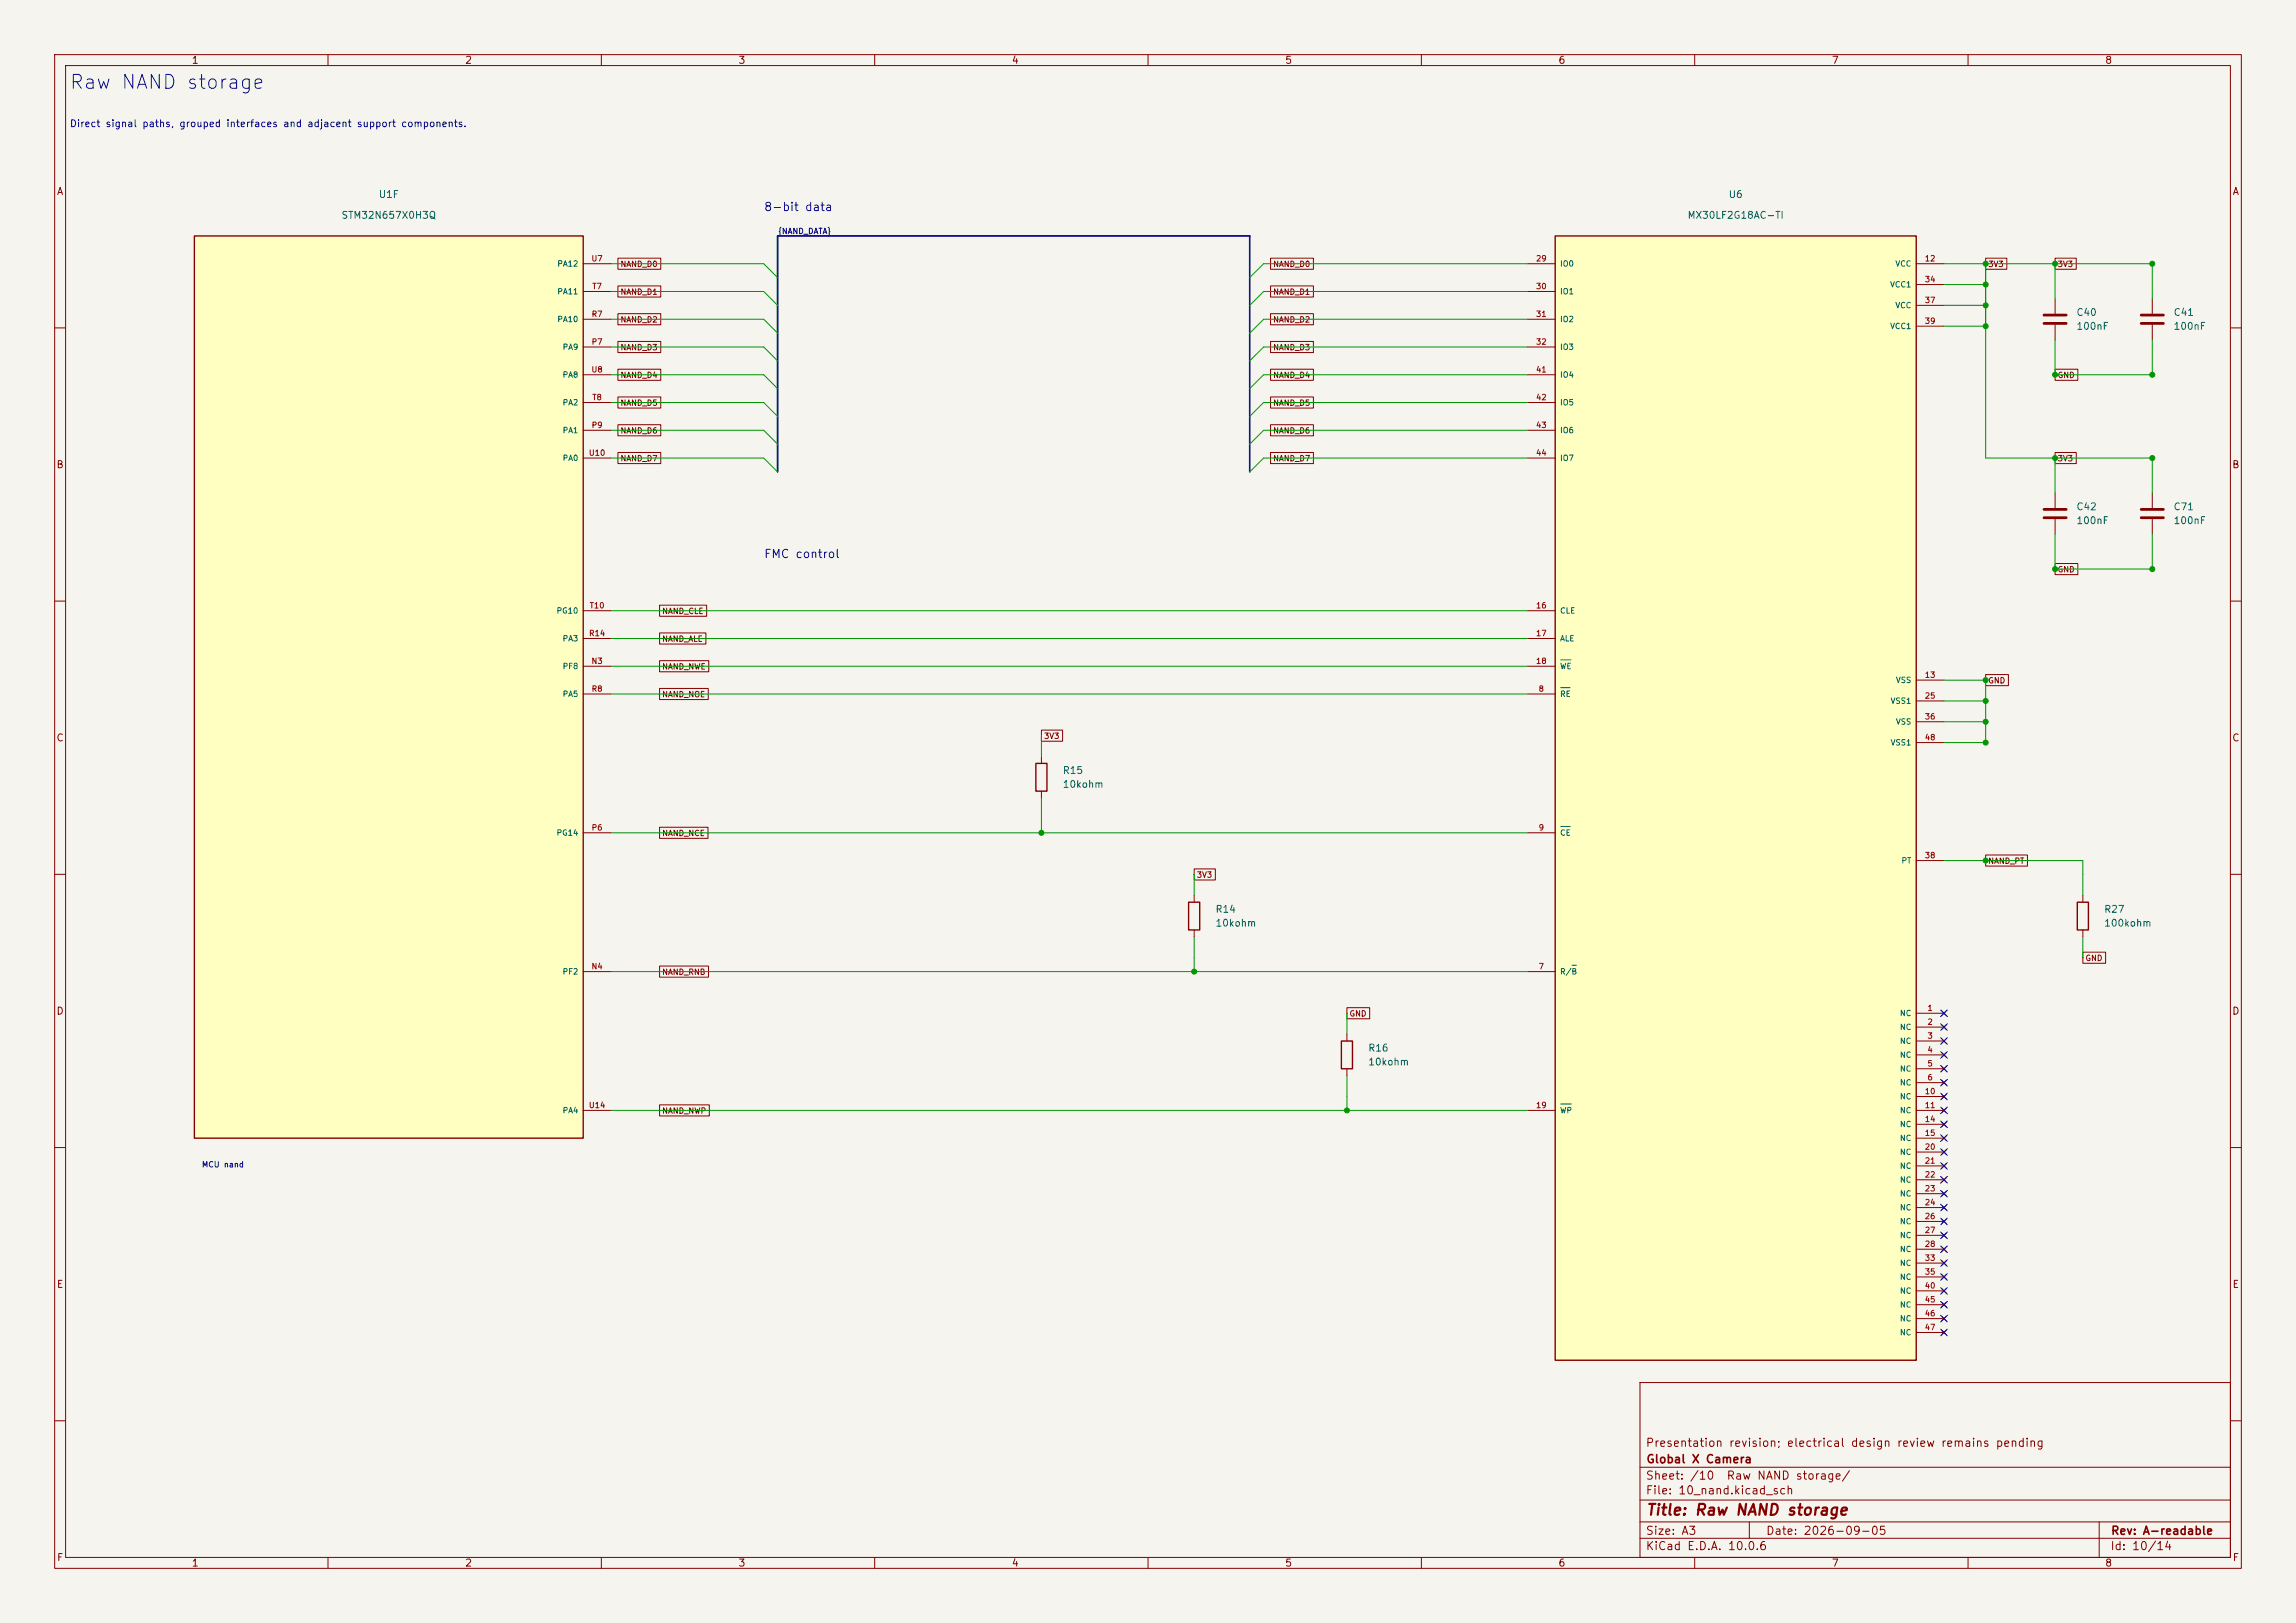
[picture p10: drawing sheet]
<svg xmlns="http://www.w3.org/2000/svg" width="420mm" height="297mm" viewBox="0 0 420 297" stroke-linecap="round" stroke-linejoin="round" font-family="sans-serif">
<defs><g id="words">
<text font-size="2.5" fill="#0000c2" x="12.5" y="16.9">Raw NAND storage</text>
<text font-size="2" fill="#840000" x="301" y="277.8">Title: Raw NAND storage</text>
<g font-size="1.5" fill="#0000c2">
<text x="139.6" y="39">8-bit data</text>
<text x="139.6" y="102.5">FMC control</text>
</g>
<g font-size="1.5" fill="#840000">
<text x="300.9" y="265.1">Presentation revision; electrical design review remains pending</text>
<text x="301" y="268.1">Global X Camera</text>
<text x="300.9" y="273.8">File: 10_nand.kicad_sch</text>
<text x="300.9" y="271.1">Sheet: /10</text>
<text x="315.7" y="271.1">Raw NAND storage/</text>
<text x="300.9" y="281.2">Size: A3</text>
<text x="322.9" y="281.2">Date: 2026-09-05</text>
<text x="386" y="281.2">Rev: A-readable</text>
<text x="300.9" y="284">KiCad E.D.A. 10.0.6</text>
<text x="385.9" y="284">Id: 10/14</text>
</g>
<g font-size="1.3" fill="#840000">
<text x="35" y="12">1</text>
<text x="85" y="12">2</text>
<text x="135" y="12">3</text>
<text x="185" y="12">4</text>
<text x="235" y="12">5</text>
<text x="285" y="12">6</text>
<text x="335" y="12">7</text>
<text x="385" y="12">8</text>
<text x="10.3" y="36">A</text>
<text x="408.3" y="36">A</text>
<text x="10.2" y="86">B</text>
<text x="408.2" y="86">B</text>
<text x="10.2" y="136">C</text>
<text x="408.2" y="136">C</text>
<text x="10.2" y="186">D</text>
<text x="408.2" y="186">D</text>
<text x="10.3" y="236">E</text>
<text x="408.3" y="236">E</text>
<text x="10.3" y="286">F</text>
<text x="35" y="287">1</text>
<text x="85" y="287">2</text>
<text x="135" y="287">3</text>
<text x="185" y="287">4</text>
<text x="235" y="287">5</text>
<text x="285" y="287">6</text>
<text x="335" y="287">7</text>
<text x="385" y="287">8</text>
<text x="408.3" y="286">F</text>
</g>
<text font-size="1.3" fill="#0000c2" x="12.7" y="23.6">Direct signal paths, grouped interfaces and adjacent support components.</text>
<g font-size="1.3" fill="#006464">
<text x="62.3" y="40.3">STM32N657X0H3Q</text>
<text x="69.2" y="36.5">U1F</text>
<text x="308.6" y="40.3">MX30LF2G18AC-TI</text>
<text x="316.1" y="36.5">U6</text>
<text x="379.7" y="58.1">C40</text>
<text x="397.5" y="58.1">C41</text>
<text x="379.7" y="60.7">100nF</text>
<text x="397.5" y="60.7">100nF</text>
<text x="379.7" y="93.7">C42</text>
<text x="397.5" y="93.7">C71</text>
<text x="379.7" y="96.2">100nF</text>
<text x="397.5" y="96.2">100nF</text>
<text x="194.3" y="141.9">R15</text>
<text x="194.3" y="144.5">10kohm</text>
<text x="222.2" y="167.3">R14</text>
<text x="384.8" y="167.3">R27</text>
<text x="222.2" y="169.9">10kohm</text>
<text x="384.8" y="169.9">100kohm</text>
<text x="250.2" y="192.7">R16</text>
<text x="250.2" y="195.3">10kohm</text>
</g>
<text font-size="1" fill="#000084" x="142.2" y="43.1">{NAND_DATA}</text>
<g font-size="1" fill="#006464">
<text x="101.9" y="49">PA12</text>
<text x="285.3" y="49">IO0</text>
<text x="345.6" y="52.8">VCC1</text>
<text x="346.6" y="49">VCC</text>
<text x="101.9" y="59.2">PA10</text>
<text x="101.9" y="54.1">PA11</text>
<text x="285.3" y="54.1">IO1</text>
<text x="285.3" y="59.2">IO2</text>
<text x="346.6" y="56.6">VCC</text>
<text x="102.8" y="64.3">PA9</text>
<text x="285.3" y="64.3">IO3</text>
<text x="345.6" y="60.5">VCC1</text>
<text x="102.8" y="69.3">PA8</text>
<text x="285.3" y="69.3">IO4</text>
<text x="102.8" y="74.4">PA2</text>
<text x="285.3" y="74.4">IO5</text>
<text x="102.8" y="79.5">PA1</text>
<text x="285.3" y="79.5">IO6</text>
<text x="102.8" y="84.6">PA0</text>
<text x="285.3" y="84.6">IO7</text>
<text x="101.7" y="112.5">PG10</text>
<text x="285.3" y="112.5">CLE</text>
<text x="102.8" y="117.6">PA3</text>
<text x="285.3" y="117.6">ALE</text>
<text x="102.8" y="122.7">PF8</text>
<text x="285.3" y="122.7">WE</text>
<text x="346.7" y="125.2">VSS</text>
<text x="102.8" y="127.8">PA5</text>
<text x="285.3" y="127.8">RE</text>
<text x="345.7" y="129">VSS1</text>
<text x="345.7" y="136.7">VSS1</text>
<text x="346.7" y="132.8">VSS</text>
<text x="101.7" y="153.2">PG14</text>
<text x="285.3" y="153.2">CE</text>
<text x="347.7" y="158.2">PT</text>
<text x="102.8" y="178.6">PF2</text>
<text x="285.3" y="178.6">R/B</text>
<text x="347.4" y="186.2">NC</text>
<text x="347.4" y="188.7">NC</text>
<text x="347.4" y="191.3">NC</text>
<text x="347.4" y="193.8">NC</text>
<text x="347.4" y="196.3">NC</text>
<text x="102.8" y="204">PA4</text>
<text x="285.3" y="204">WP</text>
<text x="347.4" y="198.9">NC</text>
<text x="347.4" y="201.4">NC</text>
<text x="347.4" y="204">NC</text>
<text x="347.4" y="206.5">NC</text>
<text x="347.4" y="209">NC</text>
<text x="347.4" y="211.6">NC</text>
<text x="347.4" y="214.1">NC</text>
<text x="347.4" y="216.7">NC</text>
<text x="347.4" y="219.2">NC</text>
<text x="347.4" y="221.7">NC</text>
<text x="347.4" y="224.3">NC</text>
<text x="347.4" y="226.8">NC</text>
<text x="347.4" y="229.4">NC</text>
<text x="347.4" y="231.9">NC</text>
<text x="347.4" y="234.4">NC</text>
<text x="347.4" y="237">NC</text>
<text x="347.4" y="239.5">NC</text>
<text x="347.4" y="242.1">NC</text>
<text x="347.4" y="244.6">NC</text>
</g>
<g font-size="1" fill="#a90000">
<text x="108.1" y="48.1">U7</text>
<text x="108.2" y="53.2">T7</text>
<text x="280.9" y="48.1">29</text>
<text x="280.9" y="53.2">30</text>
<text x="352" y="48.1">12</text>
<text x="352" y="51.9">34</text>
<text x="108.1" y="58.2">R7</text>
<text x="280.9" y="58.2">31</text>
<text x="352" y="55.7">37</text>
<text x="352" y="59.5">39</text>
<text x="108.1" y="63.3">P7</text>
<text x="280.9" y="63.3">32</text>
<text x="108.1" y="68.4">U8</text>
<text x="280.9" y="68.4">41</text>
<text x="108.2" y="73.5">T8</text>
<text x="280.9" y="73.5">42</text>
<text x="107.6" y="83.6">U10</text>
<text x="108.1" y="78.6">P9</text>
<text x="280.9" y="78.6">43</text>
<text x="280.9" y="83.6">44</text>
<text x="107.8" y="111.6">T10</text>
<text x="280.9" y="111.6">16</text>
<text x="107.6" y="116.7">R14</text>
<text x="280.9" y="116.7">17</text>
<text x="108.1" y="121.7">N3</text>
<text x="280.9" y="121.7">18</text>
<text x="352" y="124.3">13</text>
<text x="108.1" y="126.8">R8</text>
<text x="281.4" y="126.8">8</text>
<text x="352" y="128.1">25</text>
<text x="352" y="131.9">36</text>
<text x="352" y="135.7">48</text>
<text x="108.1" y="152.2">P6</text>
<text x="281.4" y="152.2">9</text>
<text x="352" y="157.3">38</text>
<text x="108.1" y="177.6">N4</text>
<text x="281.4" y="177.6">7</text>
<text x="352.5" y="185.2">1</text>
<text x="352.5" y="187.8">2</text>
<text x="352.5" y="190.3">3</text>
<text x="352.5" y="192.9">4</text>
<text x="352.5" y="195.4">5</text>
<text x="352.5" y="197.9">6</text>
<text x="107.6" y="203">U14</text>
<text x="280.9" y="203">19</text>
<text x="352" y="200.5">10</text>
<text x="352" y="203">11</text>
<text x="352" y="205.6">14</text>
<text x="352" y="208.1">15</text>
<text x="352" y="210.6">20</text>
<text x="352" y="213.2">21</text>
<text x="352" y="215.7">22</text>
<text x="352" y="218.3">23</text>
<text x="352" y="220.8">24</text>
<text x="352" y="223.3">26</text>
<text x="352" y="225.9">27</text>
<text x="352" y="228.4">28</text>
<text x="352" y="231">33</text>
<text x="352" y="233.5">35</text>
<text x="352" y="236">40</text>
<text x="352" y="238.6">45</text>
<text x="352" y="241.1">46</text>
<text x="352" y="243.7">47</text>
</g>
<g font-size="1" fill="#840000">
<text x="113.4" y="49.1">NAND_D0</text>
<text x="232.8" y="49.1">NAND_D0</text>
<text x="363.6" y="49.1">3V3</text>
<text x="376.3" y="49.1">3V3</text>
<text x="113.4" y="59.3">NAND_D2</text>
<text x="113.4" y="54.2">NAND_D1</text>
<text x="232.8" y="54.2">NAND_D1</text>
<text x="232.8" y="59.3">NAND_D2</text>
<text x="113.4" y="64.3">NAND_D3</text>
<text x="232.8" y="64.3">NAND_D3</text>
<text x="113.4" y="69.4">NAND_D4</text>
<text x="232.8" y="69.4">NAND_D4</text>
<text x="376.3" y="69.4">GND</text>
<text x="113.4" y="74.5">NAND_D5</text>
<text x="232.8" y="74.5">NAND_D5</text>
<text x="113.4" y="79.6">NAND_D6</text>
<text x="232.8" y="79.6">NAND_D6</text>
<text x="113.4" y="84.7">NAND_D7</text>
<text x="232.8" y="84.7">NAND_D7</text>
<text x="376.3" y="84.7">3V3</text>
<text x="376.3" y="105">GND</text>
<text x="121" y="112.6">NAND_CLE</text>
<text x="121" y="117.7">NAND_ALE</text>
<text x="121" y="122.8">NAND_NWE</text>
<text x="363.6" y="125.3">GND</text>
<text x="121" y="127.8">NAND_NOE</text>
<text x="190.9" y="135.5">3V3</text>
<text x="121" y="153.2">NAND_NCE</text>
<text x="218.8" y="160.9">3V3</text>
<text x="363.6" y="158.3">NAND_PT</text>
<text x="121" y="178.6">NAND_RNB</text>
<text x="381.4" y="176.1">GND</text>
<text x="246.8" y="186.3">GND</text>
<text x="121" y="204">NAND_NWP</text>
</g>
<text font-size="1" fill="#0000c2" x="36.8" y="213.9">MCU nand</text>
</g></defs>
<path d="M0 0h420v297h-420z" fill="#f5f4ef" stroke="#f5f4ef" stroke-width=".18"/>
<g fill="none" stroke="#840000" stroke-width=".18">
<path d="M10 10h400v277h-400zM12 12h396v273h-396zM60 10v2M110 10v2M160 10v2M210 10v2M260 10v2M310 10v2M360 10v2M10 60h2M408 60h2M10 110h2"/>
<path d="M408 110h2M190.5 138.4v1.3M10 160h2M190.5 144.8v1.3M408 160h2M10 210h2M408 210h2M300 253h108v32h-108zM10 260h2M300 278.5h108M300 274.5h108M300 268.5h108"/>
<path d="M320 278.5v3M384 278.5v6.5M408 260h2M60 285v2M110 285v2M160 285v2M210 285v2M260 285v2M300 281.5h108M310 285v2M360 285v2"/>
</g>
<path d="M189.5 139.7h2v5.1h-2z" fill="none" stroke="#840000" stroke-width=".25"/>
<path d="M35.6 43.2h71.1v165.1h-71.1z" fill="#ffffc2"/>
<path d="M35.6 43.2h71.1v165.1h-71.1zM217.4 165.1h2.1v5.1h-2.1zM245.4 190.5h2v5.1h-2z" fill="none" stroke="#840000" stroke-width=".25"/>
<g fill="none" stroke="#840000" stroke-width=".18">
<path d="M106.7 58.4h5.1M106.7 53.3h5.1M106.7 48.3h5.1M106.7 63.5h5.1M106.7 78.7h5.1M106.7 73.7h5.1M106.7 68.6h5.1M106.7 83.8h5.1M106.7 116.8h5.1M106.7 111.8h5.1M106.7 121.9h5.1M106.7 127h5.1"/>
<path d="M106.7 152.4h5.1M106.7 177.8h5.1M218.4 163.8v1.3M218.4 170.2v1.3M246.4 189.2v1.3M246.4 195.6v1.3M106.7 203.2h5.1"/>
</g>
<path d="M284.5 43.2h66v205.7h-66z" fill="#ffffc2"/>
<path d="M284.5 43.2h66v205.7h-66zM380 165.1h2v5.1h-2z" fill="none" stroke="#840000" stroke-width=".25"/>
<g fill="none" stroke="#840000" stroke-width=".18">
<path d="M113 57.4h7.9v2h-7.9zM113 47.2h7.9v2.1h-7.9zM113 52.3h7.9v2.1h-7.9zM232.4 47.2h7.9v2.1h-7.9zM232.4 52.3h7.9v2.1h-7.9zM232.4 57.4h7.9v2h-7.9zM279.4 48.3h5.1M279.4 53.3h5.1M279.4 58.4h5.1M350.5 48.3h5.1M350.5 52.1h5.1M350.5 55.9h5.1"/>
<path d="M350.5 59.7h5.1M363.2 47.2h3.9v2.1h-3.9zM375.9 47.2h3.9v2.1h-3.9zM375.9 54.6v2.8M375.9 59.4v2.8M393.7 54.6v2.8M393.7 59.4v2.8M113 72.6h7.9v2.1h-7.9zM113 77.7h7.9v2.1h-7.9zM113 62.5h7.9v2h-7.9zM113 67.6h7.9v2h-7.9zM232.4 67.6h7.9v2h-7.9z"/>
<path d="M232.4 62.5h7.9v2h-7.9zM232.4 72.6h7.9v2.1h-7.9zM232.4 77.7h7.9v2.1h-7.9zM279.4 63.5h5.1M279.4 68.6h5.1M279.4 73.7h5.1M279.4 78.7h5.1M375.9 67.6h4.2v2h-4.2zM113 82.8h7.9v2h-7.9zM232.4 82.8h7.9v2h-7.9zM279.4 83.8h5.1M375.9 82.8h3.9v2h-3.9z"/>
<path d="M375.9 90.2v2.8M375.9 95v2.8M393.7 90.2v2.8M393.7 95v2.8M120.6 115.8h8.5v2.1h-8.5zM120.6 110.7h8.7v2.1h-8.7zM279.4 111.8h5.1M279.4 116.8h5.1M375.9 103.1h4.2v2.1h-4.2zM120.6 126h9v2h-9zM120.6 120.9h9.1v2h-9.1zM190.5 133.6h3.9v2h-3.9z"/>
<path d="M279.4 127h5.1M279.4 121.9h5.1M350.5 124.5h5.1M350.5 128.3h5.1M350.5 132.1h5.1M350.5 135.9h5.1M363.2 123.4h4.2v2.1h-4.2zM120.6 151.4h8.9v2h-8.9zM218.4 159h3.9v2h-3.9zM279.4 152.4h5.1M350.5 157.5h5.1M363.2 156.5h7.7v2h-7.7z"/>
<path d="M120.6 176.8h9v2h-9zM279.4 177.8h5.1M381 174.2h4.2v2.1h-4.2zM381 163.8v1.3M381 170.2v1.3M246.4 184.4h4.1v2h-4.1zM350.5 185.4h5.1M350.5 188h5.1M350.5 190.5h5.1M350.5 193h5.1M350.5 195.6h5.1M350.5 198.1h5.1"/>
<path d="M355.2 185l.8 .8M355.2 187.6l.8 .7M355.2 190.1l.8 .8M355.2 192.7l.8 .7M355.2 195.2l.8 .8M355.2 197.7l.8 .8M356 185l-.8 .8M356 187.6l-.8 .7M356 190.1l-.8 .8M356 192.7l-.8 .7M356 195.2l-.8 .8M356 197.7l-.8 .8"/>
<path d="M120.6 202.2h9.1v2h-9.1zM279.4 203.2h5.1M350.5 200.7h5.1M350.5 203.2h5.1M350.5 205.7h5.1M350.5 208.3h5.1M350.5 210.8h5.1M350.5 213.4h5.1M350.5 215.9h5.1M350.5 218.4h5.1M355.2 200.3l.8 .7M355.2 202.8l.8 .8"/>
<path d="M355.2 205.4l.8 .7M355.2 207.9l.8 .8M355.2 210.4l.8 .8M355.2 213l.8 .7M355.2 215.5l.8 .8M355.2 218.1l.8 .7M356 200.3l-.8 .7M356 202.8l-.8 .8M356 205.4l-.8 .7M356 207.9l-.8 .8M356 210.4l-.8 .8M356 213l-.8 .7"/>
<path d="M356 215.5l-.8 .8M356 218.1l-.8 .7M350.5 221h5.1M350.5 223.5h5.1M350.5 226.1h5.1M350.5 228.6h5.1M350.5 231.1h5.1M350.5 233.7h5.1M350.5 236.2h5.1M350.5 238.8h5.1M355.2 220.6l.8 .8M355.2 223.1l.8 .8"/>
<path d="M355.2 225.7l.8 .7M355.2 228.2l.8 .8M355.2 230.8l.8 .7M355.2 233.3l.8 .8M355.2 235.8l.8 .8M355.2 238.4l.8 .7M356 220.6l-.8 .8M356 223.1l-.8 .8M356 225.7l-.8 .7M356 228.2l-.8 .8M356 230.8l-.8 .7M356 233.3l-.8 .8"/>
<path d="M356 235.8l-.8 .8M356 238.4l-.8 .7M350.5 241.3h5.1M350.5 243.8h5.1M355.2 240.9l.8 .8M355.2 243.5l.8 .7M356 240.9l-.8 .8M356 243.5l-.8 .7"/>
</g>
<path d="M285.5 125.8h1.7M285.5 120.8h1.9M285.5 151.2h1.7M287.6 176.6h.8M285.5 202h2" fill="none" stroke="#006464" stroke-width=".18"/>
<path d="M373.9 57.7h4.1M373.9 59.2h4.1M391.7 57.7h4M391.7 59.2h4M373.9 93.2h4.1M373.9 94.7h4.1M391.7 93.2h4M391.7 94.7h4" fill="none" stroke="#840000" stroke-width=".51"/>
<path d="M142.2 86.4v-43.2h86.4v43.2" fill="none" stroke="#000084" stroke-width=".3"/>
<g fill="none" stroke="#009600" stroke-width=".18">
<path d="M111.8 48.3h27.9l2.5 2.5M111.8 53.3h27.9l2.5 2.6M111.8 58.4h27.9l2.5 2.6M279.4 48.3h-48.3l-2.5 2.5M279.4 53.3h-48.3l-2.5 2.6M279.4 58.4h-48.3l-2.5 2.6M355.6 48.3h38.1v6.3M355.6 52.1h7.6M355.6 59.7h7.6M355.6 55.9h7.6M363.2 48.3v35.5h30.5v6.4M375.9 48.3v6.3"/>
<path d="M111.8 63.5h27.9l2.5 2.5M111.8 68.6h27.9l2.5 2.5M111.8 73.7h27.9l2.5 2.5M111.8 78.7h27.9l2.5 2.6M279.4 63.5h-48.3l-2.5 2.5M279.4 68.6h-48.3l-2.5 2.5M279.4 73.7h-48.3l-2.5 2.5M279.4 78.7h-48.3l-2.5 2.6M375.9 62.2v6.4h17.8v-6.4M111.8 83.8h27.9l2.5 2.6M279.4 83.8h-48.3l-2.5 2.6M375.9 83.8v6.4"/>
<path d="M375.9 97.8v6.3h17.8v-6.3M111.8 111.8h167.6M111.8 116.8h167.6M111.8 121.9h167.6M111.8 127h167.6M190.5 134.6v3.8M355.6 124.5h7.6v11.4h-7.6M355.6 132.1h7.6M355.6 128.3h7.6M111.8 152.4h167.6M190.5 146.1v6.3M355.6 157.5h25.4v6.3"/>
<path d="M111.8 177.8h167.6M218.4 160v3.8M218.4 171.5v6.3M381 171.5v3.8M246.4 185.4v3.8M246.4 196.9v6.3M111.8 203.2h167.6"/>
</g>
<g fill="none" stroke="#000084" stroke-width=".18">
<path d="M355 192.4l1.2 1.2M355 189.9l1.2 1.2M355 187.4l1.2 1.2M355 184.8l1.2 1.2M355 197.5l1.2 1.2M355 195l1.2 1.2M356.2 192.4l-1.2 1.2M356.2 189.9l-1.2 1.2M356.2 187.4l-1.2 1.2M356.2 184.8l-1.2 1.2M356.2 197.5l-1.2 1.2M356.2 195l-1.2 1.2"/>
<path d="M355 215.3l1.2 1.2M355 217.8l1.2 1.2M355 207.7l1.2 1.2M355 205.1l1.2 1.2M355 202.6l1.2 1.2M355 200.1l1.2 1.2M355 212.8l1.2 1.2M355 210.2l1.2 1.2M356.2 215.3l-1.2 1.2M356.2 217.8l-1.2 1.2M356.2 207.7l-1.2 1.2M356.2 205.1l-1.2 1.2"/>
<path d="M356.2 202.6l-1.2 1.2M356.2 200.1l-1.2 1.2M356.2 212.8l-1.2 1.2M356.2 210.2l-1.2 1.2M355 230.5l1.2 1.2M355 228l1.2 1.2M355 233.1l1.2 1.2M355 235.6l1.2 1.2M355 225.5l1.2 1.2M355 238.2l1.2 1.2M355 222.9l1.2 1.2M355 220.4l1.2 1.2"/>
<path d="M356.2 230.5l-1.2 1.2M356.2 228l-1.2 1.2M356.2 233.1l-1.2 1.2M356.2 235.6l-1.2 1.2M356.2 225.5l-1.2 1.2M356.2 238.2l-1.2 1.2M356.2 222.9l-1.2 1.2M356.2 220.4l-1.2 1.2M355 240.7l1.2 1.2M355 243.2l1.2 1.2M356.2 240.7l-1.2 1.2M356.2 243.2l-1.2 1.2"/>
</g>
<g fill="#009600" stroke="#009600" stroke-width=".18">
<circle cx="363.2" cy="48.3" r=".46"/>
<circle cx="375.9" cy="83.8" r=".46"/>
<circle cx="375.9" cy="48.3" r=".46"/>
<circle cx="393.7" cy="68.6" r=".46"/>
<circle cx="393.7" cy="48.3" r=".46"/>
<circle cx="375.9" cy="104.1" r=".46"/>
<circle cx="393.7" cy="104.1" r=".46"/>
<circle cx="363.2" cy="55.9" r=".46"/>
<circle cx="363.2" cy="59.7" r=".46"/>
<circle cx="363.2" cy="52.1" r=".46"/>
<circle cx="375.9" cy="68.6" r=".46"/>
<circle cx="393.7" cy="83.8" r=".46"/>
<circle cx="363.2" cy="157.5" r=".46"/>
<circle cx="363.2" cy="128.3" r=".46"/>
<circle cx="363.2" cy="132.1" r=".46"/>
<circle cx="363.2" cy="135.9" r=".46"/>
<circle cx="363.2" cy="124.5" r=".46"/>
<circle cx="190.5" cy="152.4" r=".46"/>
<circle cx="218.4" cy="177.8" r=".46"/>
<circle cx="246.4" cy="203.2" r=".46"/>
</g>
<use href="#words"/>
</svg>
